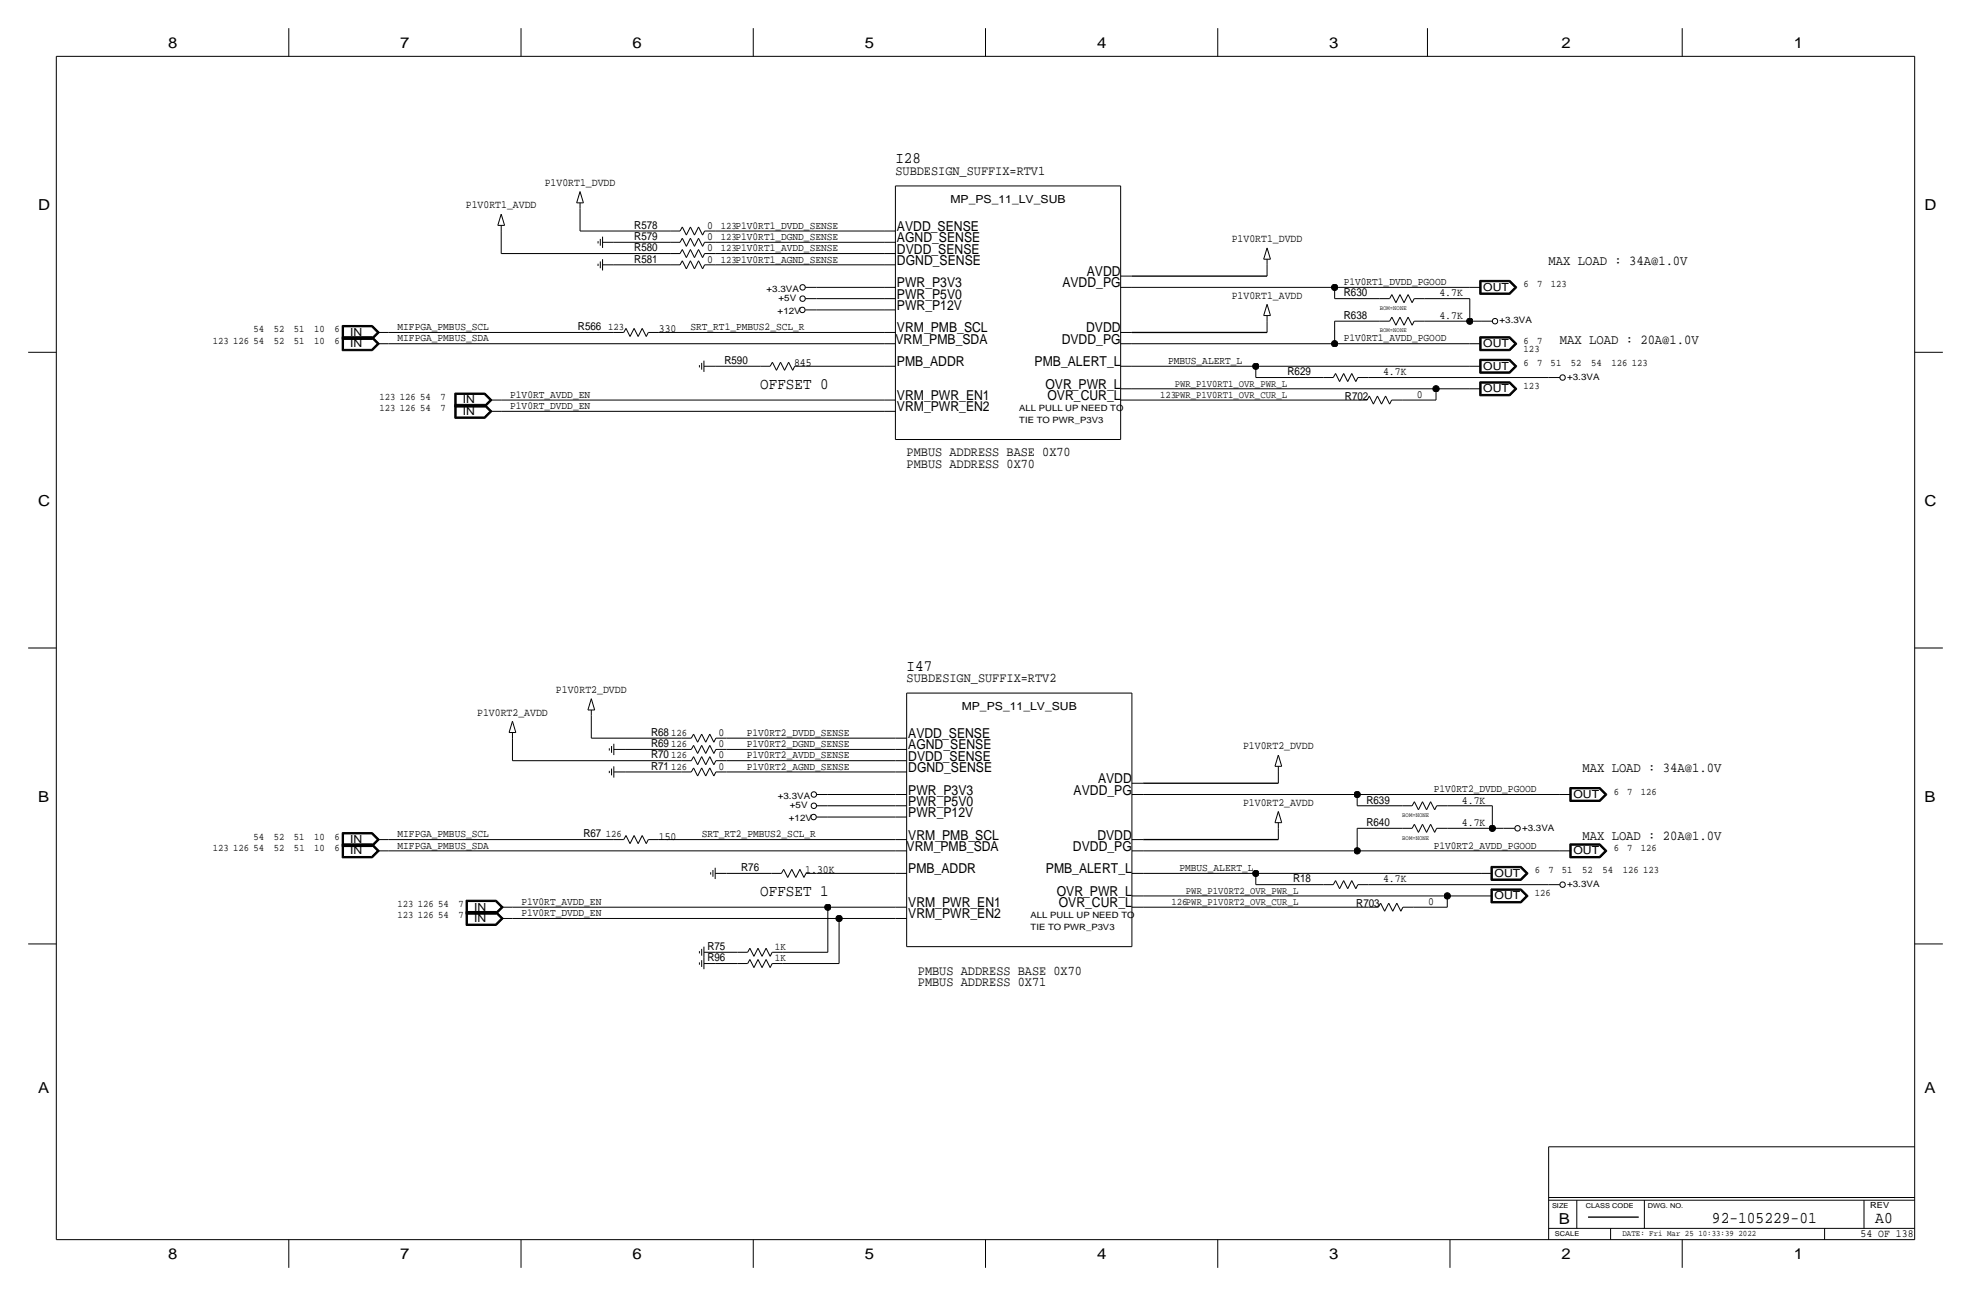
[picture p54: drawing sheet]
<svg xmlns="http://www.w3.org/2000/svg" width="444mm" height="292mm" viewBox="0 0 444 292" stroke-linecap="round" stroke-linejoin="round" font-family="sans-serif">
<defs><g id="words">
<g font-size="3.7">
<text x="386.1" y="275.6">92-105229-01</text>
<text x="422.9" y="275.6">A0</text>
</g>
<g font-size="3.6">
<text x="201.9" y="36.8">I28</text>
<text x="171.4" y="87.6">OFFSET 0</text>
<text x="204.5" y="151.1">I47</text>
<text x="171.4" y="201.9">OFFSET 1</text>
</g>
<g font-size="3.4">
<text x="37.9" y="10.8">8</text>
<text x="90.3" y="10.8">7</text>
<text x="142.6" y="10.8">6</text>
<text x="195" y="10.8">5</text>
<text x="247.4" y="10.8">4</text>
<text x="299.8" y="10.8">3</text>
<text x="352.2" y="10.8">2</text>
<text x="404.5" y="10.8">1</text>
<text x="8.6" y="47.3">D</text>
<text x="434" y="47.3">D</text>
<text x="8.6" y="114">C</text>
<text x="434" y="114">C</text>
<text x="8.6" y="180.7">B</text>
<text x="434" y="180.7">B</text>
<text x="8.6" y="246.4">A</text>
<text x="434" y="246.4">A</text>
<text x="351.5" y="275.9">B</text>
<text x="37.9" y="283.8">8</text>
<text x="90.3" y="283.8">7</text>
<text x="142.6" y="283.8">6</text>
<text x="195" y="283.8">5</text>
<text x="247.4" y="283.8">4</text>
<text x="299.8" y="283.8">3</text>
<text x="352.1" y="283.8">2</text>
<text x="404.5" y="283.8">1</text>
</g>
<g font-size="3.1">
<text x="202.3" y="52.1">AVDD_SENSE</text>
<text x="202.3" y="57.2">DVDD_SENSE</text>
<text x="202.3" y="59.7">DGND_SENSE</text>
<text x="202.3" y="54.6">AGND_SENSE</text>
<text x="349.2" y="59.7">MAX LOAD : 34A@1.0V</text>
<text x="202.3" y="64.8">PWR_P3V3</text>
<text x="239.6" y="64.8">AVDD_PG</text>
<text x="245.1" y="62.2">AVDD</text>
<text x="202.3" y="67.3">PWR_P5V0</text>
<text x="202.3" y="69.9">PWR_P12V</text>
<text x="201.9" y="77.5">VRM_PMB_SDA</text>
<text x="202.3" y="74.9">VRM_PMB_SCL</text>
<text x="239.4" y="77.5">DVDD_PG</text>
<text x="244.9" y="74.9">DVDD</text>
<text x="351.8" y="77.5">MAX LOAD : 20A@1.0V</text>
<text x="202.3" y="82.6">PMB_ADDR</text>
<text x="233.3" y="82.6">PMB_ALERT_L</text>
<text x="235.8" y="87.6">OVR_PWR_L</text>
<text x="202.3" y="90.2">VRM_PWR_EN1</text>
<text x="202.3" y="92.7">VRM_PWR_EN2</text>
<text x="236.2" y="90.2">OVR_CUR_L</text>
<text x="204.8" y="166.4">AVDD_SENSE</text>
<text x="204.8" y="171.5">DVDD_SENSE</text>
<text x="204.8" y="174">DGND_SENSE</text>
<text x="204.8" y="168.9">AGND_SENSE</text>
<text x="356.9" y="174">MAX LOAD : 34A@1.0V</text>
<text x="204.8" y="179.1">PWR_P3V3</text>
<text x="242.1" y="179.1">AVDD_PG</text>
<text x="247.6" y="176.5">AVDD</text>
<text x="204.8" y="181.6">PWR_P5V0</text>
<text x="204.8" y="184.2">PWR_P12V</text>
<text x="204.5" y="191.8">VRM_PMB_SDA</text>
<text x="204.8" y="189.2">VRM_PMB_SCL</text>
<text x="242" y="191.8">DVDD_PG</text>
<text x="247.5" y="189.2">DVDD</text>
<text x="356.9" y="189.2">MAX LOAD : 20A@1.0V</text>
<text x="204.8" y="196.9">PMB_ADDR</text>
<text x="235.9" y="196.9">PMB_ALERT_L</text>
<text x="238.3" y="201.9">OVR_PWR_L</text>
<text x="204.8" y="204.5">VRM_PWR_EN1</text>
<text x="204.8" y="207">VRM_PWR_EN2</text>
<text x="238.8" y="204.5">OVR_CUR_L</text>
</g>
<g font-size="3">
<text x="201.9" y="39.4">SUBDESIGN_SUFFIX=RTV1</text>
<text x="204.5" y="102.9">PMBUS ADDRESS BASE 0X70</text>
<text x="204.5" y="105.4">PMBUS ADDRESS 0X70</text>
<text x="204.5" y="153.7">SUBDESIGN_SUFFIX=RTV2</text>
<text x="207" y="219.7">PMBUS ADDRESS BASE 0X70</text>
<text x="207" y="222.3">PMBUS ADDRESS 0X71</text>
</g>
<g font-size="2.5">
<text x="122.8" y="41.9">P1V0RT1_DVDD</text>
<text x="105.1" y="47">P1V0RT1_AVDD</text>
<text x="214.3" y="45.7">MP_PS_11_LV_SUB</text>
<text x="143" y="51.6">R578</text>
<text x="159.5" y="51.6">0</text>
<text x="143" y="54.1">R579</text>
<text x="143" y="56.6">R580</text>
<text x="143" y="59.2">R581</text>
<text x="159.5" y="54.1">0</text>
<text x="159.5" y="56.6">0</text>
<text x="159.5" y="59.2">0</text>
<text x="277.8" y="54.6">P1V0RT1_DVDD</text>
<text x="334.5" y="65.5">OUT</text>
<text x="277.8" y="67.3">P1V0RT1_AVDD</text>
<text x="303.1" y="71.9">R638</text>
<text x="303.1" y="66.8">R630</text>
<text x="324.6" y="71.9">4.7K</text>
<text x="324.6" y="66.8">4.7K</text>
<text x="79" y="75.7">IN</text>
<text x="130.3" y="74.4">R566</text>
<text x="148.6" y="74.9">330</text>
<text x="79" y="78.2">IN</text>
<text x="163.4" y="82">R590</text>
<text x="179.1" y="82.5">845</text>
<text x="334.5" y="78.2">OUT</text>
<text x="334.5" y="83.3">OUT</text>
<text x="290.4" y="84.6">R629</text>
<text x="311.9" y="84.6">4.7K</text>
<text x="319.5" y="89.7">0</text>
<text x="334.5" y="88.4">OUT</text>
<text x="104.4" y="93.5">IN</text>
<text x="104.4" y="90.9">IN</text>
<text x="303.3" y="90.2">R702</text>
<text x="107.6" y="161.3">P1V0RT2_AVDD</text>
<text x="125.4" y="156.2">P1V0RT2_DVDD</text>
<text x="216.9" y="160">MP_PS_11_LV_SUB</text>
<text x="146.8" y="165.9">R68</text>
<text x="162.1" y="165.9">0</text>
<text x="146.8" y="173.5">R71</text>
<text x="146.8" y="168.4">R69</text>
<text x="146.8" y="170.9">R70</text>
<text x="162.1" y="173.5">0</text>
<text x="162.1" y="168.4">0</text>
<text x="162.1" y="170.9">0</text>
<text x="280.3" y="168.9">P1V0RT2_DVDD</text>
<text x="354.8" y="179.8">OUT</text>
<text x="280.3" y="181.6">P1V0RT2_AVDD</text>
<text x="308.1" y="181.1">R639</text>
<text x="329.7" y="181.1">4.7K</text>
<text x="79" y="190">IN</text>
<text x="131.6" y="188.7">R67</text>
<text x="148.6" y="189.2">150</text>
<text x="308.1" y="186.2">R640</text>
<text x="329.7" y="186.2">4.7K</text>
<text x="79" y="192.5">IN</text>
<text x="167.1" y="196.3">R76</text>
<text x="181.6" y="196.8">1.30K</text>
<text x="337.1" y="197.6">OUT</text>
<text x="354.8" y="192.5">OUT</text>
<text x="291.6" y="198.9">R18</text>
<text x="311.9" y="198.9">4.7K</text>
<text x="322.1" y="204">0</text>
<text x="337.1" y="202.7">OUT</text>
<text x="106.9" y="207.8">IN</text>
<text x="106.9" y="205.2">IN</text>
<text x="305.9" y="204.5">R703</text>
<text x="159.5" y="214.1">R75</text>
<text x="159.5" y="216.7">R96</text>
<text x="419.6" y="278.9">54 OF 138</text>
</g>
<g font-size="2.4">
<text x="303" y="64.3">P1V0RT1_DVDD_PGOOD</text>
<text x="89.7" y="74.4">MIFPGA_PMBUS_SCL</text>
<text x="89.7" y="77">MIFPGA_PMBUS_SDA</text>
<text x="155.7" y="74.4">SRT_RT1_PMBUS2_SCL_R</text>
<text x="303" y="77">P1V0RT1_AVDD_PGOOD</text>
<text x="263.4" y="82">PMBUS_ALERT_L</text>
<text x="115.1" y="89.7">P1V0RT_AVDD_EN</text>
<text x="115.1" y="92.2">P1V0RT_DVDD_EN</text>
<text x="168.4" y="165.9">P1V0RT2_DVDD_SENSE</text>
<text x="168.4" y="168.4">P1V0RT2_DGND_SENSE</text>
<text x="168.4" y="170.9">P1V0RT2_AVDD_SENSE</text>
<text x="168.4" y="173.5">P1V0RT2_AGND_SENSE</text>
<text x="323.3" y="178.6">P1V0RT2_DVDD_PGOOD</text>
<text x="89.7" y="188.7">MIFPGA_PMBUS_SCL</text>
<text x="89.7" y="191.3">MIFPGA_PMBUS_SDA</text>
<text x="158.2" y="188.7">SRT_RT2_PMBUS2_SCL_R</text>
<text x="323.3" y="191.3">P1V0RT2_AVDD_PGOOD</text>
<text x="266" y="196.3">PMBUS_ALERT_L</text>
<text x="117.6" y="204">P1V0RT_AVDD_EN</text>
<text x="117.6" y="206.5">P1V0RT_DVDD_EN</text>
</g>
<g font-size="2.3">
<text x="162.6" y="51.6">123P1V0RT1_DVDD_SENSE</text>
<text x="162.6" y="56.6">123P1V0RT1_AVDD_SENSE</text>
<text x="162.6" y="59.2">123P1V0RT1_AGND_SENSE</text>
<text x="162.6" y="54.1">123P1V0RT1_DGND_SENSE</text>
<text x="343.6" y="64.8">6</text>
<text x="346.7" y="64.8">7</text>
<text x="349.7" y="64.8">123</text>
<text x="48" y="77.5">123 126 54</text>
<text x="57.1" y="74.9">54</text>
<text x="61.7" y="74.9">52</text>
<text x="61.7" y="77.5">52</text>
<text x="66.3" y="74.9">51</text>
<text x="66.3" y="77.5">51</text>
<text x="70.9" y="74.9">10</text>
<text x="70.9" y="77.5">10</text>
<text x="75.4" y="74.9">6</text>
<text x="75.4" y="77.5">6</text>
<text x="137.2" y="74.4">123</text>
<text x="343.6" y="77.5">6</text>
<text x="346.7" y="77.5">7</text>
<text x="343.6" y="82.5">6</text>
<text x="343.6" y="79.3">123</text>
<text x="346.7" y="82.5">7</text>
<text x="349.7" y="82.5">51</text>
<text x="354.3" y="82.5">52</text>
<text x="358.9" y="82.5">54</text>
<text x="363.4" y="82.5">126 123</text>
<text x="261.6" y="89.7">123PWR_P1V0RT1_OVR_CUR_L</text>
<text x="264.9" y="87.1">PWR_P1V0RT1_OVR_PWR_L</text>
<text x="343.6" y="87.6">123</text>
<text x="85.6" y="92.7">123 126 54</text>
<text x="85.6" y="90.2">123 126 54</text>
<text x="99.3" y="92.7">7</text>
<text x="99.3" y="90.2">7</text>
<text x="151.4" y="165.9">126</text>
<text x="151.4" y="170.9">126</text>
<text x="151.4" y="173.5">126</text>
<text x="151.4" y="168.4">126</text>
<text x="363.9" y="179.1">6</text>
<text x="367" y="179.1">7</text>
<text x="370" y="179.1">126</text>
<text x="48" y="191.8">123 126 54</text>
<text x="57.1" y="189.2">54</text>
<text x="61.7" y="189.2">52</text>
<text x="61.7" y="191.8">52</text>
<text x="66.3" y="189.2">51</text>
<text x="66.3" y="191.8">51</text>
<text x="70.9" y="189.2">10</text>
<text x="70.9" y="191.8">10</text>
<text x="75.4" y="189.2">6</text>
<text x="75.4" y="191.8">6</text>
<text x="136.7" y="188.7">126</text>
<text x="363.9" y="191.8">6</text>
<text x="367" y="191.8">7</text>
<text x="370" y="191.8">126</text>
<text x="346.2" y="196.8">6</text>
<text x="349.2" y="196.8">7</text>
<text x="352.2" y="196.8">51</text>
<text x="356.8" y="196.8">52</text>
<text x="361.4" y="196.8">54</text>
<text x="366" y="196.8">126 123</text>
<text x="264.2" y="204">126PWR_P1V0RT2_OVR_CUR_L</text>
<text x="267.5" y="201.4">PWR_P1V0RT2_OVR_PWR_L</text>
<text x="346.2" y="201.9">126</text>
<text x="89.7" y="207">123 126 54</text>
<text x="89.7" y="204.5">123 126 54</text>
<text x="103.4" y="207">7</text>
<text x="103.4" y="204.5">7</text>
<text x="174.8" y="214.1">1K</text>
<text x="174.8" y="216.7">1K</text>
</g>
<g font-size="2">
<text x="172.9" y="65.8">+3.3VA</text>
<text x="175.4" y="70.7">+12V</text>
<text x="175.6" y="67.9">+5V</text>
<text x="338.2" y="72.9">+3.3VA</text>
<text x="353.4" y="85.6">+3.3VA</text>
<text x="229.9" y="92.7">ALL PULL UP NEED TO</text>
<text x="229.9" y="95.2">TIE TO PWR_P3V3</text>
<text x="175.4" y="180.1">+3.3VA</text>
<text x="177.9" y="185">+12V</text>
<text x="178.1" y="182.2">+5V</text>
<text x="343.3" y="187.2">+3.3VA</text>
<text x="353.4" y="199.9">+3.3VA</text>
<text x="232.4" y="207">ALL PULL UP NEED TO</text>
<text x="232.4" y="209.5">TIE TO PWR_P3V3</text>
</g>
<g font-size="1.9">
<text x="421.8" y="272.3">REV</text>
<text x="365.9" y="278.7">DATE: Fri Mar 25 10:33:39 2022</text>
</g>
<g font-size="1.5">
<text x="350" y="272.3">SIZE</text>
<text x="357.6" y="272.3">CLASS CODE</text>
<text x="371.6" y="272.3">DWG. NO.</text>
<text x="350.7" y="278.7">SCALE</text>
</g>
<g font-size="1.4">
<text x="311.1" y="69.8">BOM=NONE</text>
<text x="311.1" y="74.9">BOM=NONE</text>
<text x="316.2" y="184.1">BOM=NONE</text>
<text x="316.2" y="189.2">BOM=NONE</text>
</g>
</g></defs>
<g fill="none" stroke="#000" stroke-width=".23">
<path d="M12.7 12.7h419.1zM12.7 12.7v266.7zM65.1 6.3v6.4zM117.5 6.3v6.4zM169.9 6.3v6.4zM222.2 6.3v6.4zM274.6 6.3v6.4zM321.9 6.3v6.4zM379.4 6.3v6.4zM431.8 12.7v266.7zM112.3 50.8h1.5zM113 48.3l-.7 2.5z"/>
<path d="M113 52.1v5zM113 50.8v1.3zM113 48.3l.8 2.5zM113 57.1h38.1zM130 45.7h1.6zM130.8 52.1h20.3zM130.8 47v5.1zM130.8 45.7v1.3zM130.8 43.2l.8 2.5zM130.8 43.2l-.8 2.5zM134.9 54.4v.5zM134.9 59.4v.5z"/>
<path d="M135.4 53.8v1.6zM135.4 58.9v1.6zM135.9 54.6h2.5zM135.9 59.7h2.5zM135.9 53.3v2.6zM135.9 58.4v2.6zM138.4 59.7h12.7zM138.4 54.6h12.7zM151.1 54.6h2.3zM151.1 52.1h2.3zM151.1 57.1h2.3zM151.1 59.7h2.3z"/>
<path d="M153.9 53.7l-.5 .9zM153.9 51.2l-.5 .9zM153.9 56.2l-.5 .9zM153.9 58.8l-.5 .9zM153.9 53.7l.9 1.8zM153.9 51.2l.9 1.8zM153.9 56.2l.9 1.9zM153.9 58.8l.9 1.8zM155.7 53.7l.9 1.8zM155.7 51.2l.9 1.8zM155.7 56.2l.9 1.9zM155.7 58.8l.9 1.8z"/>
<path d="M155.7 53.7l-.9 1.8zM155.7 51.2l-.9 1.8zM155.7 56.2l-.9 1.9zM155.7 58.8l-.9 1.8zM157.5 53.7l-.9 1.8zM157.5 51.2l-.9 1.8zM157.5 56.2l-.9 1.9zM157.5 58.8l-.9 1.8zM157.5 53.7l.9 1.8zM157.5 51.2l.9 1.8zM157.5 56.2l.9 1.9zM157.5 58.8l.9 1.8z"/>
<path d="M158.9 54.6l-.5 .9zM158.9 52.1l-.5 .9zM158.9 57.1l-.5 1zM158.9 59.7l-.5 .9zM158.9 54.6h2.4zM158.9 52.1h2.4zM158.9 57.1h2.4zM158.9 59.7h2.4zM161.3 54.6h38.1zM161.3 59.7h38.1zM161.3 57.1h38.1zM161.3 52.1h38.1z"/>
<path d="M199.4 59.7h2.5zM199.4 57.1h2.5zM199.4 54.6h2.5zM199.4 52.1h2.5zM201.9 41.9h50.8zM201.9 41.9v57.2zM252.7 41.9v57.2zM285 58.4h1.5zM285.8 59.7v2.5zM285.8 58.4v1.3zM285.8 55.9l.7 2.5zM285.8 55.9l-.8 2.5z"/>
<path d="M6.3 79.4h6.4zM77.2 73.4v3.1zM77.2 76.5h6.8zM77.2 75.9v3.1zM77.2 79h6.8zM77.2 73.4h6.8zM77.2 75.9h6.8zM77.3 73.5h6.6zM77.3 76h6.6zM77.3 73.5v2.9zM77.3 76.4h6.6zM77.3 76v2.9z"/>
<path d="M77.3 78.9h6.6zM77.4 73.6v2.7zM77.4 76.3h6.5zM77.4 76.1v2.7zM77.4 78.8h6.5zM77.4 73.6h6.5zM77.4 76.1h6.5zM77.5 73.7v2.5zM77.5 76.2h6.3zM77.5 76.2v2.5zM77.5 78.7h6.3zM77.5 73.7h6.3z"/>
<path d="M83.8 73.7l1.3 1.2zM83.8 76.2l1.3 1.3zM83.8 76.2l1.3-1.3zM83.8 78.7l1.3-1.2zM83.9 76.3l1.3-1.4zM83.9 78.8l1.3-1.3zM83.9 73.6l1.3 1.3zM83.9 76.1l1.3 1.4zM83.9 73.5l1.5 1.4zM83.9 76l1.5 1.5zM83.9 76.4l1.5-1.5zM83.9 78.9l1.5-1.4z"/>
<path d="M84 76.5l1.5-1.6zM84 79l1.5-1.5zM84 73.4l1.5 1.5zM84 75.9l1.5 1.6zM85.1 74.9h2.5zM85.1 77.5h2.5zM87.6 77.5h111.8zM87.6 74.9h50.8zM138.4 74.9h2.3zM141.2 74l-.5 .9zM141.2 74l.9 1.8zM143 74l.9 1.8z"/>
<path d="M143 74l-.9 1.8zM144.8 74l-.9 1.8zM144.8 74l.9 1.8zM146.2 74.9l-.5 .9zM146.2 74.9h2.4zM148.6 74.9h50.8zM181.6 69.8h2.5zM181.6 67.3h2.5zM181.6 64.8h2.5zM184.2 64.8h15.2zM184.2 67.3h15.2zM184.2 69.8h15.2z"/>
<path d="M199.4 74.9h2.5zM199.4 69.8h2.5zM199.4 64.8h2.5zM199.4 67.3h2.5zM199.4 77.5h2.5zM252.7 64.8h2.6zM252.7 74.9h2.6zM252.7 77.5h2.6zM252.7 62.2h2.6zM255.3 77.5h45.7zM255.3 64.8h45.7zM285 71.1h1.5z"/>
<path d="M285.8 72.4v2.5zM285.8 71.1v1.3zM285.8 68.6l.7 2.5zM285.8 68.6l-.8 2.5zM301 77.5h30.5zM301 64.8h30.5zM301 72.4v5.1zM301 72.4h10.2zM301 64.8v2.5zM301 67.3h10.2zM311.1 72.4h2.3zM311.1 67.3h2.3z"/>
<path d="M313.9 71.5l-.5 .9zM313.9 66.4l-.5 .9zM313.9 71.5l.9 1.8zM313.9 66.4l.9 1.8zM315.7 71.5l-.9 1.8zM315.7 66.4l-.9 1.8zM315.7 71.5l.9 1.8zM315.7 66.4l.9 1.8zM317.6 71.5l.9 1.8zM317.6 66.4l.9 1.8zM317.6 71.5l-1 1.8zM317.6 66.4l-1 1.8z"/>
<path d="M318.9 72.4h2.4zM318.9 67.3h2.4zM318.9 72.4l-.4 .9zM318.9 67.3l-.4 .9zM321.3 67.3h10.2zM321.3 72.4h10.2zM331.5 67.3v5.1zM331.5 72.4h2.5zM331.5 64.8h2.5zM331.5 77.5h2.5zM333.7 66.3h6.8zM333.7 63.2v3.1z"/>
<path d="M333.7 79h6.8zM333.7 75.9v3.1zM333.7 63.2h6.8zM333.7 75.9h6.8zM333.8 63.3v2.9zM333.8 66.2h6.7zM333.8 76v2.9zM333.8 78.9h6.7zM333.8 63.3h6.7zM333.8 76h6.7zM333.9 63.4h6.5zM333.9 76.1h6.5z"/>
<path d="M333.9 63.4v2.7zM333.9 66.1h6.5zM333.9 76.1v2.7zM333.9 78.8h6.5zM334 63.5h6.4zM334 76.2h6.4zM334 72.4h2.5zM334 63.5v2.5zM334 66h6.4zM334 76.2v2.5zM334 78.7h6.4zM340.4 78.7l1.2-1.2z"/>
<path d="M340.4 63.5l1.2 1.3zM340.4 76.2l1.2 1.3zM340.4 66.1l1.4-1.3zM340.4 78.8l1.4-1.3zM340.4 63.4l1.4 1.4zM340.4 76.1l1.4 1.4zM340.5 63.3l1.4 1.5zM340.5 76l1.4 1.5zM340.5 66.2l1.4-1.4zM340.5 78.9l1.4-1.4zM340.5 63.2l1.6 1.6zM340.5 75.9l1.6 1.6z"/>
<path d="M340.5 66.3l1.6-1.5zM340.5 79l1.6-1.5zM341.6 64.8l-1.2 1.2zM431.8 79.4h6.3zM102.6 91.1v3.2zM102.6 94.3h6.8zM102.6 88.6v3.1zM102.6 91.7h6.8zM102.6 91.1h6.8zM102.6 88.6h6.8zM102.7 91.2v3zM102.7 94.2h6.6z"/>
<path d="M102.7 88.7v2.9zM102.7 91.6h6.6zM102.7 91.2h6.6zM102.7 88.7h6.6zM102.8 91.3h6.5zM102.8 88.8h6.5zM102.8 91.3v2.8zM102.8 94.1h6.5zM102.8 88.8v2.7zM102.8 91.5h6.5zM102.9 91.4h6.3zM102.9 91.4v2.6z"/>
<path d="M102.9 94h6.3zM102.9 88.9h6.3zM102.9 88.9v2.5zM109.2 94l1.3-1.3zM109.2 91.4l1.3-1.2zM109.2 91.4l1.3 1.3zM109.2 88.9l1.3 1.3zM109.3 94.1l1.3-1.4zM109.3 91.5l1.3-1.3zM109.3 91.3l1.3 1.4zM109.3 88.8l1.3 1.4zM109.3 91.2l1.5 1.5z"/>
<path d="M109.3 88.7l1.5 1.5zM109.3 94.2l1.5-1.5zM109.3 91.6l1.5-1.4zM109.4 91.1l1.5 1.6zM109.4 88.6l1.5 1.6zM109.4 94.3l1.5-1.6zM109.4 91.7l1.5-1.5zM110.5 92.7h2.5zM110.5 90.2h2.5zM113 92.7h86.4zM113 90.2h86.4zM157.7 82.3v.5z"/>
<path d="M158.2 81.8v1.5zM158.7 81.3v2.5zM158.8 82.5h2.5zM161.3 82.5h10.1zM171.4 82.5h2.3zM174.2 81.6l-.5 .9zM174.2 81.6l.9 1.9zM176 81.6l.9 1.9zM176 81.6l-.9 1.9zM177.9 81.6l-1 1.9zM177.9 81.6l.9 1.9zM179.2 82.5h2.4z"/>
<path d="M179.2 82.5l-.4 1zM181.6 82.5h17.8zM199.4 90.2h2.5zM199.4 92.7h2.5zM199.4 82.5h2.5zM201.9 99.1h50.8zM252.7 90.2h2.6zM252.7 87.6h2.6zM252.7 82.5h2.6zM255.3 82.5h27.9zM255.3 87.6h68.5zM255.3 90.2h50.8z"/>
<path d="M283.2 85.1h15.2zM283.2 82.5v2.6zM283.2 82.5h48.3zM298.4 85.1h2.3zM301.2 84.2l-.5 .9zM301.2 84.2l.9 1.8zM303 84.2l-.9 1.8zM303 84.2l.9 1.8zM304.9 84.2l.9 1.8zM304.9 84.2l-1 1.8zM306.1 90.2h2.2zM306.2 85.1h2.4z"/>
<path d="M306.2 85.1l-.4 .9zM308.6 85.1h40.6zM308.8 89.3l-.5 .9zM308.8 89.3l.9 1.8zM310.6 89.3l1 1.8zM310.6 89.3l-.9 1.8zM312.5 89.3l-.9 1.8zM312.5 89.3l.9 1.8zM313.8 90.2l-.4 .9zM313.8 90.2h2.4zM316.2 90.2h7.6zM323.8 87.6v2.6z"/>
<path d="M323.8 87.6h7.7zM331.5 87.6h2.5zM331.5 82.5h2.5zM333.7 89.2h6.8zM333.7 86.1v3.1zM333.7 84.1h6.8zM333.7 81v3.1zM333.7 86.1h6.8zM333.7 81h6.8zM333.8 86.2v2.9zM333.8 89.1h6.7zM333.8 81.1v2.9z"/>
<path d="M333.8 84h6.7zM333.8 86.2h6.7zM333.8 81.1h6.7zM333.9 86.3h6.5zM333.9 81.2h6.5zM333.9 86.3v2.7zM333.9 89h6.5zM333.9 81.2v2.7zM333.9 83.9h6.5zM334 86.4h6.4zM334 81.3h6.4zM334 86.4v2.5z"/>
<path d="M334 88.9h6.4zM334 81.3v2.5zM334 83.8h6.4zM340.4 88.9l1.2-1.3zM340.4 86.4l1.2 1.2zM340.4 81.3l1.2 1.2zM340.4 89l1.4-1.4zM340.4 83.9l1.4-1.3zM340.4 86.3l1.4 1.3zM340.4 81.2l1.4 1.3zM340.5 86.2l1.4 1.4zM340.5 81.1l1.4 1.4z"/>
<path d="M340.5 89.1l1.4-1.5zM340.5 84l1.4-1.4zM340.5 86.1l1.6 1.5zM340.5 81l1.6 1.5zM340.5 89.2l1.6-1.6zM340.5 84.1l1.6-1.6zM341.6 82.5l-1.2 1.3zM349.2 85.1h2.6zM6.3 146h6.4zM133.3 157.5l-.7 2.5zM133.3 157.5l.8 2.5zM204.5 156.2h50.8z"/>
<path d="M204.5 156.2v57.2zM255.3 156.2v57.2zM431.8 146h6.3zM114.8 165.1h1.5zM115.6 162.6l-.8 2.5zM115.6 171.4h38.1zM115.6 166.4v5.1zM115.6 165.1v1.3zM115.6 162.6l.7 2.5zM132.6 160h1.5zM133.3 166.4h20.4zM133.3 161.3v5.1z"/>
<path d="M133.3 160v1.3zM137.4 168.7v.5zM137.4 173.7v.5zM137.9 168.1v1.6zM137.9 173.2v1.6zM138.4 167.6v2.6zM138.4 172.7v2.6zM138.4 168.9h2.6zM138.4 174h2.6zM141 174h12.7zM141 168.9h12.7zM153.7 174h2.2z"/>
<path d="M153.7 168.9h2.2zM153.7 166.4h2.2zM153.7 171.4h2.2zM156.4 173.1l-.5 .9zM156.4 168l-.5 .9zM156.4 165.5l-.5 .9zM156.4 170.5l-.5 .9zM156.4 173.1l.9 1.8zM156.4 168l.9 1.8zM156.4 165.5l.9 1.8zM156.4 170.5l.9 1.9zM158.2 173.1l-.9 1.8z"/>
<path d="M158.2 168l-.9 1.8zM158.2 165.5l-.9 1.8zM158.2 170.5l-.9 1.9zM158.2 173.1l1 1.8zM158.2 168l1 1.8zM158.2 165.5l1 1.8zM158.2 170.5l1 1.9zM160.1 173.1l.9 1.8zM160.1 168l.9 1.8zM160.1 165.5l.9 1.8zM160.1 170.5l.9 1.9zM160.1 173.1l-.9 1.8z"/>
<path d="M160.1 168l-.9 1.8zM160.1 165.5l-.9 1.8zM160.1 170.5l-.9 1.9zM161.4 174h2.4zM161.4 168.9h2.4zM161.4 166.4h2.4zM161.4 171.4h2.4zM161.4 174l-.4 .9zM161.4 168.9l-.4 .9zM161.4 166.4l-.4 .9zM161.4 171.5l-.4 .9zM163.8 168.9h38.1z"/>
<path d="M163.8 174h38.1zM163.8 171.4h38.1zM163.8 166.4h38.1zM184.2 179.1h2.5zM186.7 179.1h15.2zM201.9 179.1h2.6zM201.9 174h2.6zM201.9 171.4h2.6zM201.9 168.9h2.6zM201.9 166.4h2.6zM255.3 179.1h2.5zM255.3 176.5h2.5z"/>
<path d="M257.8 179.1h48.3zM287.5 172.7h1.6zM288.3 170.2l-.8 2.5zM288.3 174v2.5zM288.3 172.7v1.3zM288.3 170.2l.8 2.5zM306.1 179.1v2.5zM306.1 179.1h45.7zM351.8 179.1h2.5zM354 177.5h6.8zM354 177.5v3.1zM354.1 177.6v2.9z"/>
<path d="M354.1 177.6h6.7zM354.2 177.7v2.7zM354.2 177.7h6.5zM354.3 177.8h6.4zM354.3 177.8v2.5zM360.7 177.8l1.2 1.3zM360.7 177.7l1.4 1.4zM360.8 177.6l1.5 1.5zM360.8 177.5l1.6 1.6zM77.2 190.2v3.1zM77.2 193.3h6.8zM77.2 187.7v3.1z"/>
<path d="M77.2 190.8h6.8zM77.2 190.2h6.8zM77.2 187.7h6.8zM77.3 190.3h6.6zM77.3 187.8h6.6zM77.3 190.3v2.9zM77.3 193.2h6.6zM77.3 187.8v2.9zM77.3 190.7h6.6zM77.4 190.4v2.7zM77.4 193.1h6.5zM77.4 187.9v2.7z"/>
<path d="M77.4 190.6h6.5zM77.4 190.4h6.5zM77.4 187.9h6.5zM77.5 190.5v2.5zM77.5 193h6.3zM77.5 188v2.5zM77.5 190.5h6.3zM77.5 188h6.3zM83.8 190.5l1.3 1.3zM83.8 188l1.3 1.2zM83.8 193l1.3-1.2zM83.8 190.5l1.3-1.3z"/>
<path d="M83.9 193.1l1.3-1.3zM83.9 190.6l1.3-1.4zM83.9 190.4l1.3 1.4zM83.9 187.9l1.3 1.3zM83.9 190.3l1.5 1.5zM83.9 187.8l1.5 1.4zM83.9 193.2l1.5-1.4zM83.9 190.7l1.5-1.5zM84 193.3l1.5-1.5zM84 190.2l1.5 1.6zM84 187.7l1.5 1.5zM85.1 191.8h2.5z"/>
<path d="M85.1 189.2h2.5zM85.5 189.2l-1.5 1.6zM87.6 191.8h114.3zM87.6 189.2h50.8zM138.4 189.2h2.3zM141.2 188.3l-.5 .9zM141.2 188.3l.9 1.8zM143 188.3l.9 1.8zM143 188.3l-.9 1.8zM144.8 188.3l-.9 1.8zM144.8 188.3l.9 1.8zM146.2 189.2l-.5 .9z"/>
<path d="M146.2 189.2h2.4zM148.6 189.2h53.3zM160.3 196.6v.5zM160.8 196.1v1.5zM161.3 196.8h2.5zM161.3 195.6v2.5zM163.8 196.8h10.2zM174 196.8h2.2zM176.7 195.9l-.5 .9zM176.7 195.9l.9 1.9zM178.6 195.9l-1 1.9zM178.6 195.9l.9 1.9z"/>
<path d="M180.4 195.9l.9 1.9zM180.4 195.9l-.9 1.9zM181.8 196.9l-.5 .9zM181.8 196.8h2.3zM184.1 196.8h17.8zM184.1 184.1h2.6zM184.2 181.6h2.5zM186.7 181.6h15.2zM186.7 184.1h15.2zM201.9 191.8h2.6zM201.9 196.8h2.6zM201.9 189.2h2.6z"/>
<path d="M201.9 184.1h2.6zM201.9 181.6h2.6zM255.3 189.2h2.5zM255.3 191.8h2.5zM255.3 196.8h2.5zM257.8 191.8h48.3zM257.8 196.8h25.4zM283.2 199.4h15.2zM283.2 196.8v2.6zM283.2 196.8h50.8zM287.5 185.4h1.6zM288.3 182.9l-.8 2.5z"/>
<path d="M288.3 186.7v2.5zM288.3 185.4v1.3zM288.3 182.9l.8 2.5zM298.4 199.4h2.3zM301.2 198.5l-.5 .9zM301.2 198.5l.9 1.8zM303 198.5l-.9 1.8zM303 198.5l.9 1.8zM304.9 198.5l.9 1.8zM304.9 198.5l-1 1.8zM306.1 186.7v5.1zM306.1 186.7h10.1z"/>
<path d="M306.1 181.6h10.1zM306.1 191.8h45.7zM306.2 199.4h2.4zM306.2 199.4l-.4 .9zM308.6 199.4h40.6zM316.2 186.7h2.3zM316.2 181.6h2.3zM319 185.8l-.5 .9zM319 180.7l-.5 .9zM319 185.8l.9 1.8zM319 180.7l.9 1.8zM320.8 185.8l.9 1.8z"/>
<path d="M320.8 180.7l.9 1.8zM320.8 185.8l-.9 1.8zM320.8 180.7l-.9 1.8zM322.6 185.8l.9 1.8zM322.6 180.7l.9 1.8zM322.6 185.8l-.9 1.8zM322.6 180.7l-.9 1.8zM324 186.7l-.5 .9zM324 181.6l-.5 .9zM324 186.7h2.4zM324 181.6h2.4zM326.4 181.6h10.2z"/>
<path d="M326.4 186.7h10.2zM334 196.8h2.5zM336.2 198.4h6.9zM336.2 195.3v3.1zM336.2 195.3h6.9zM336.3 195.4v2.9zM336.3 198.3h6.7zM336.3 195.4h6.7zM336.4 195.5v2.7zM336.4 198.2h6.6zM336.4 195.5h6.6zM336.5 181.6v5.1z"/>
<path d="M336.5 186.7h2.6zM336.5 195.6h6.4zM336.5 195.6v2.5zM336.5 198.1h6.4zM339.1 186.7h2.5zM342.9 195.6l1.3 1.2zM342.9 198.1l1.3-1.2zM343 198.2l1.3-1.3zM343 195.5l1.3 1.3zM343 195.4l1.5 1.4zM343 198.3l1.5-1.5zM343.1 195.3l1.5 1.5z"/>
<path d="M343.1 198.4l1.5-1.6zM349.2 199.4h2.6zM351.8 191.8h2.5zM354 190.2h6.8zM354 193.3h6.8zM354 190.2v3.1zM354 180.6h6.8zM354.1 190.3v2.9zM354.1 193.2h6.7zM354.1 180.5h6.7zM354.1 190.3h6.7zM354.2 190.4v2.7z"/>
<path d="M354.2 193.1h6.5zM354.2 180.4h6.5zM354.2 190.4h6.5zM354.3 190.5h6.4zM354.3 190.5v2.5zM354.3 193h6.4zM354.3 180.3h6.4zM360.7 190.5l1.2 1.3zM360.7 180.3l1.3-1.2zM360.7 193.1l1.4-1.3zM360.7 180.4l1.4-1.3zM360.7 190.4l1.4 1.4z"/>
<path d="M360.8 193.2l1.5-1.4zM360.8 180.5l1.5-1.4zM360.8 190.3l1.5 1.5zM360.8 193.3l1.6-1.5zM360.8 180.6l1.6-1.5zM360.8 190.2l1.6 1.6zM362 191.8l-1.3 1.2zM6.3 212.8h6.4zM105.1 205.4h6.8zM105.1 202.9h6.8zM105.1 205.4v3.2zM105.1 208.6h6.8z"/>
<path d="M105.1 202.9v3.1zM105.1 206h6.8zM105.2 205.5v3zM105.2 208.5h6.7zM105.2 203v2.9zM105.2 205.9h6.7zM105.2 205.5h6.7zM105.2 203h6.7zM105.3 205.6v2.8zM105.3 208.4h6.5zM105.3 203.1v2.7zM105.3 205.8h6.5z"/>
<path d="M105.3 205.6h6.5zM105.3 203.1h6.5zM105.4 205.7h6.4zM105.4 205.7v2.6zM105.4 208.3h6.4zM105.4 203.2h6.4zM105.4 203.2v2.5zM111.8 208.3l1.2-1.3zM111.8 205.7l1.2-1.2zM111.8 205.7l1.2 1.3zM111.8 203.2l1.2 1.3zM111.8 208.4l1.4-1.4z"/>
<path d="M111.8 205.8l1.4-1.3zM111.8 205.6l1.4 1.4zM111.8 203.1l1.4 1.4zM111.9 205.5l1.4 1.5zM111.9 203l1.4 1.5zM111.9 208.5l1.4-1.5zM111.9 205.9l1.4-1.4zM111.9 208.6l1.6-1.6zM111.9 206l1.6-1.5zM111.9 205.4l1.6 1.6zM111.9 202.9l1.6 1.6zM113 207h2.6z"/>
<path d="M113 204.5h2.6zM115.6 207h73.6zM115.6 204.5h71.1zM157.7 216.9v.5zM157.7 214.4v.5zM158.2 216.4v1.5zM158.2 213.9v1.5zM158.7 215.9v2.5zM158.7 213.4v2.5zM158.8 217.2h2.5zM158.8 214.6h2.5zM161.3 214.6h5.1z"/>
<path d="M161.3 217.2h5.1zM166.4 217.2h2.2zM166.4 214.6h2.2zM169.1 216.3l-.5 .9zM169.1 213.7l-.5 .9zM169.1 216.3l.9 1.8zM169.1 213.7l.9 1.8zM170.9 216.3l-.9 1.8zM170.9 213.7l-.9 1.8zM170.9 216.3l1 1.8zM170.9 213.7l1 1.8zM172.8 216.3l.9 1.8z"/>
<path d="M172.8 213.7l.9 1.8zM172.8 216.3l-.9 1.8zM172.8 213.7l-.9 1.8zM174.1 217.2h2.4zM174.1 214.6h2.4zM174.1 217.2l-.4 .9zM174.1 214.6l-.4 .9zM176.5 214.6h10.2zM176.5 217.2h12.7zM186.7 204.5v10.1zM186.7 204.5h15.2zM189.2 207v10.2z"/>
<path d="M189.2 207h12.7zM201.9 204.5h2.6zM201.9 207h2.6zM204.5 213.4h50.8zM255.3 204.5h2.5zM255.3 201.9h2.5zM257.8 201.9h68.6zM257.8 204.5h50.8zM308.6 204.5h2.2zM311.4 203.6l-.6 .9zM311.4 203.6l.9 1.8zM313.2 203.6l.9 1.8z"/>
<path d="M313.2 203.6l-.9 1.8zM315 203.6l.9 1.8zM315 203.6l-.9 1.8zM316.4 204.5h2.4zM316.4 204.5l-.5 .9zM318.8 204.5h7.6zM326.4 201.9v2.6zM326.4 201.9h7.6zM334 201.9h2.5zM336.2 203.5h6.9zM336.2 200.4v3.1zM336.2 200.4h6.9z"/>
<path d="M336.3 200.5v2.9zM336.3 203.4h6.7zM336.3 200.5h6.7zM336.4 200.6v2.7zM336.4 203.3h6.6zM336.4 200.6h6.6zM336.5 200.7h6.4zM336.5 200.7v2.5zM336.5 203.2h6.4zM342.9 200.7l1.3 1.2zM342.9 203.2l1.3-1.3zM343 203.3l1.3-1.4z"/>
<path d="M343 200.6l1.3 1.3zM343 200.5l1.5 1.4zM343 203.4l1.5-1.5zM343.1 200.4l1.5 1.5zM343.1 203.5l1.5-1.6zM431.8 212.8h6.3zM349.2 258.5v20.9zM349.2 258.5h82.6zM12.7 279.4h419.1zM65.1 279.4v6.4zM117.5 279.4v6.4zM169.9 279.4v6.4z"/>
<path d="M222.2 279.4v6.4zM274.6 279.4v6.4zM327 279.4v6.4zM349.2 269.9h82.6zM349.2 270.5h82.6zM349.2 276.9h82.6zM355.6 270.5v6.4zM363.2 276.9v2.5zM370.8 270.5v6.4zM379.4 279.4v6.4zM411.5 276.9v2.5zM420.4 270.5v6.4z"/>
<circle cx="180.9" cy="69.9" r=".61"/>
<circle cx="181" cy="67.3" r=".61"/>
<circle cx="181" cy="64.8" r=".61"/>
<circle cx="337.2" cy="72.4" r=".61"/>
<circle cx="352.4" cy="85.1" r=".61"/>
<circle cx="183.5" cy="179.1" r=".61"/>
<circle cx="183.5" cy="184.2" r=".61"/>
<circle cx="183.5" cy="181.6" r=".61"/>
<circle cx="342.2" cy="186.7" r=".61"/>
<circle cx="352.4" cy="199.4" r=".61"/>
</g>
<path d="M255.3 62.2h30.5zM255.3 74.9h30.5zM257.8 176.5h30.5zM257.8 189.2h30.5zM358.1 274.3h11.5z" fill="none" stroke="#000" stroke-width=".3"/>
<g fill="#000" stroke="#000" stroke-width=".23">
<circle cx="301" cy="64.8" r=".71"/>
<circle cx="301" cy="77.5" r=".71"/>
<circle cx="331.5" cy="72.4" r=".71"/>
<circle cx="283.2" cy="82.5" r=".71"/>
<circle cx="323.9" cy="87.6" r=".71"/>
<circle cx="306.1" cy="179.1" r=".71"/>
<circle cx="283.2" cy="196.8" r=".71"/>
<circle cx="306.1" cy="191.8" r=".71"/>
<circle cx="336.6" cy="186.7" r=".71"/>
<circle cx="186.7" cy="204.5" r=".71"/>
<circle cx="189.2" cy="207" r=".71"/>
<circle cx="326.4" cy="201.9" r=".71"/>
</g>
<use href="#words"/>
</svg>
